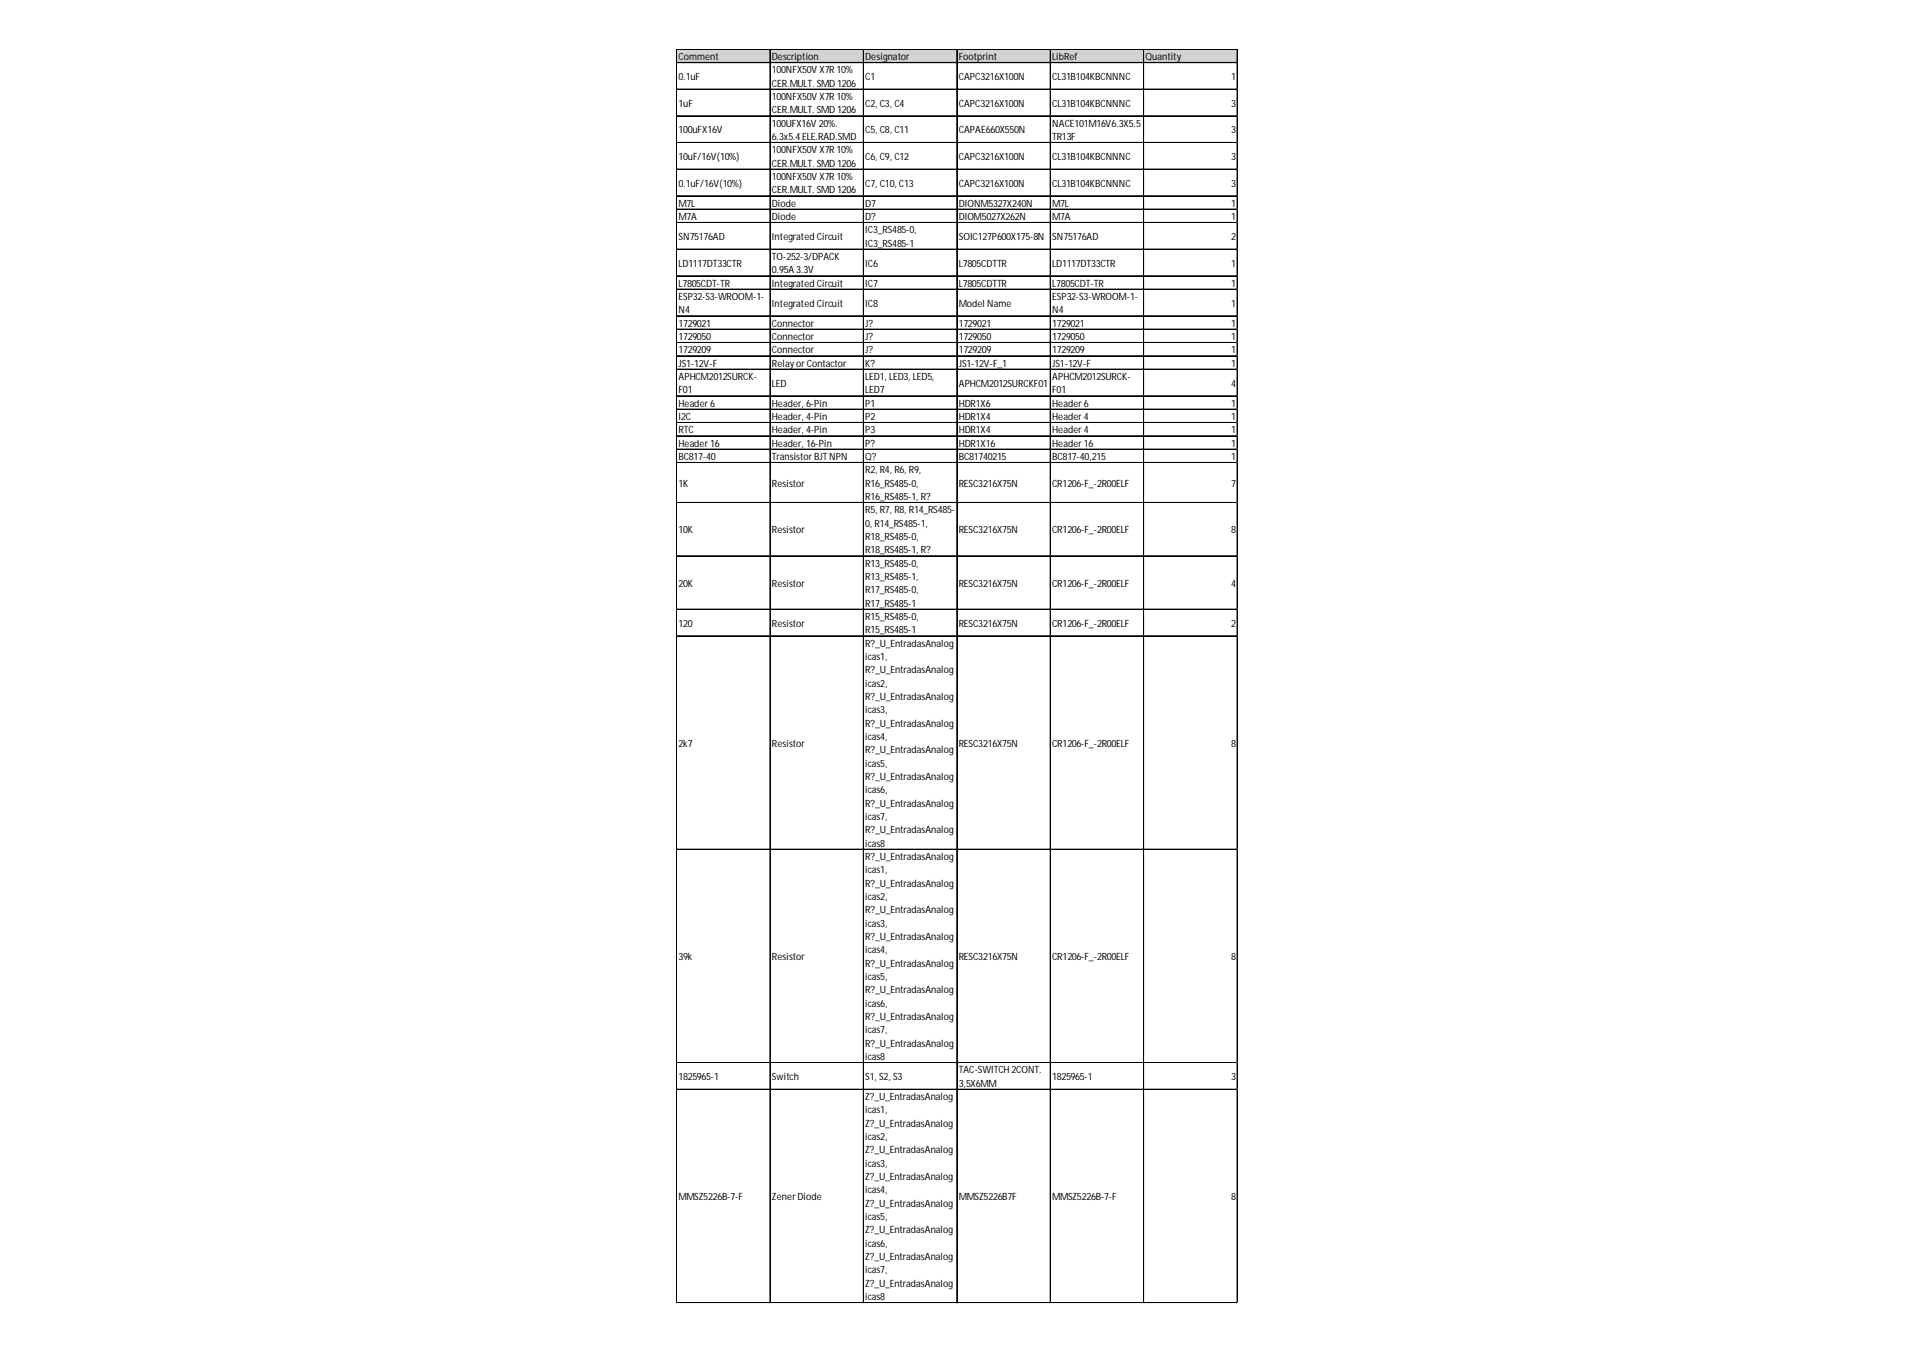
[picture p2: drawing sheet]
<svg xmlns="http://www.w3.org/2000/svg" width="297mm" height="210mm" viewBox="0 0 297 210" stroke-linecap="round" stroke-linejoin="round" font-family="sans-serif">
<defs><g id="words">
<g font-size="1.6">
<text x="105.2" y="9.3">Comment</text>
<text x="119.7" y="9.3">Description</text>
<text x="119.7" y="11.4">100NFX50V X7R 10%</text>
<text x="134.2" y="9.3">Designator</text>
<text x="148.6" y="9.3">Footprint</text>
<text x="163.1" y="9.3">LibRef</text>
<text x="177.6" y="9.3">Quantity</text>
<text x="105.2" y="12.4">0.1uF</text>
<text x="105.2" y="16.5">1uF</text>
<text x="119.7" y="13.4">CER.MULT. SMD 1206</text>
<text x="119.7" y="15.5">100NFX50V X7R 10%</text>
<text x="119.7" y="17.6">CER.MULT. SMD 1206</text>
<text x="134.2" y="12.4">C1</text>
<text x="134.2" y="16.5">C2, C3, C4</text>
<text x="148.6" y="12.4">CAPC3216X100N</text>
<text x="148.6" y="16.5">CAPC3216X100N</text>
<text x="163.1" y="12.4">CL31B104KBCNNNC</text>
<text x="163.1" y="16.5">CL31B104KBCNNNC</text>
<text x="190.8" y="12.4">1</text>
<text x="190.8" y="16.5">3</text>
<text x="105.2" y="20.7">100uFX16V</text>
<text x="119.7" y="19.6">100UFX16V 20%.</text>
<text x="119.7" y="21.7">6.3x5.4ELE.RAD.SMD</text>
<text x="119.7" y="23.8">100NFX50V X7R 10%</text>
<text x="134.2" y="20.7">C5, C8, C11</text>
<text x="148.6" y="20.7">CAPAE660X550N</text>
<text x="163.1" y="19.6">NACE101M16V6.3X5.5</text>
<text x="163.1" y="21.7">TR13F</text>
<text x="190.8" y="20.7">3</text>
<text x="105.2" y="24.8">10uF/16V(10%)</text>
<text x="105.2" y="28.9">0.1uF/16V(10%)</text>
<text x="119.7" y="25.8">CER.MULT. SMD 1206</text>
<text x="119.7" y="27.9">100NFX50V X7R 10%</text>
<text x="119.7" y="30">CER.MULT. SMD 1206</text>
<text x="134.2" y="24.8">C6, C9, C12</text>
<text x="134.2" y="28.9">C7, C10, C13</text>
<text x="148.6" y="24.8">CAPC3216X100N</text>
<text x="148.6" y="28.9">CAPC3216X100N</text>
<text x="163.1" y="24.8">CL31B104KBCNNNC</text>
<text x="163.1" y="28.9">CL31B104KBCNNNC</text>
<text x="190.8" y="24.8">3</text>
<text x="190.8" y="28.9">3</text>
<text x="105.2" y="32">M7L</text>
<text x="105.2" y="34.1">M7A</text>
<text x="119.7" y="32">Diode</text>
<text x="119.7" y="34.1">Diode</text>
<text x="134.2" y="32">D7</text>
<text x="134.2" y="34.1">D?</text>
<text x="148.6" y="32">DIONM5327X240N</text>
<text x="148.6" y="34.1">DIOM5027X262N</text>
<text x="163.1" y="32">M7L</text>
<text x="163.1" y="34.1">M7A</text>
<text x="190.8" y="32">1</text>
<text x="190.8" y="34.1">1</text>
<text x="105.2" y="37.2">SN75176AD</text>
<text x="105.2" y="41.3">LD1117DT33CTR</text>
<text x="119.7" y="37.2">Integrated Circuit</text>
<text x="119.7" y="40.3">TO-252-3/DPACK</text>
<text x="134.2" y="36.2">IC3_RS485-0,</text>
<text x="134.2" y="38.2">IC3_RS485-1</text>
<text x="134.2" y="41.3">IC6</text>
<text x="148.6" y="37.2">SOIC127P600X175-8N</text>
<text x="148.6" y="41.3">L7805CDTTR</text>
<text x="163.1" y="37.2">SN75176AD</text>
<text x="163.1" y="41.3">LD1117DT33CTR</text>
<text x="190.8" y="37.2">2</text>
<text x="190.8" y="41.3">1</text>
<text x="105.2" y="44.4">L7805CDT-TR</text>
<text x="105.2" y="46.5">ESP32-S3-WROOM-1-</text>
<text x="119.7" y="42.4">0.95A 3.3V</text>
<text x="119.7" y="44.4">Integrated Circuit</text>
<text x="119.7" y="47.5">Integrated Circuit</text>
<text x="134.2" y="44.4">IC7</text>
<text x="134.2" y="47.5">IC8</text>
<text x="148.6" y="44.4">L7805CDTTR</text>
<text x="148.6" y="47.5">Model Name</text>
<text x="163.1" y="44.4">L7805CDT-TR</text>
<text x="163.1" y="46.5">ESP32-S3-WROOM-1-</text>
<text x="190.8" y="44.4">1</text>
<text x="190.8" y="47.5">1</text>
<text x="105.2" y="48.6">N4</text>
<text x="105.2" y="50.6">1729021</text>
<text x="105.2" y="52.7">1729050</text>
<text x="119.7" y="50.6">Connector</text>
<text x="119.7" y="52.7">Connector</text>
<text x="134.2" y="50.6">J?</text>
<text x="134.2" y="52.7">J?</text>
<text x="148.6" y="50.6">1729021</text>
<text x="148.6" y="52.7">1729050</text>
<text x="163.1" y="48.6">N4</text>
<text x="163.1" y="50.6">1729021</text>
<text x="163.1" y="52.7">1729050</text>
<text x="190.8" y="50.6">1</text>
<text x="190.8" y="52.7">1</text>
<text x="105.2" y="54.8">1729209</text>
<text x="105.2" y="56.8">JS1-12V-F</text>
<text x="105.2" y="58.9">APHCM2012SURCK-</text>
<text x="119.7" y="54.8">Connector</text>
<text x="119.7" y="56.8">Relay or Contactor</text>
<text x="119.7" y="59.9">LED</text>
<text x="134.2" y="54.8">J?</text>
<text x="134.2" y="56.8">K?</text>
<text x="134.2" y="58.9">LED1, LED3, LED5,</text>
<text x="148.6" y="54.8">1729209</text>
<text x="148.6" y="56.8">JS1-12V-F_1</text>
<text x="148.6" y="59.9">APHCM2012SURCKF01</text>
<text x="163.1" y="54.8">1729209</text>
<text x="163.1" y="56.8">JS1-12V-F</text>
<text x="163.1" y="58.9">APHCM2012SURCK-</text>
<text x="190.8" y="54.8">1</text>
<text x="190.8" y="56.8">1</text>
<text x="190.8" y="59.9">4</text>
<text x="105.2" y="61">F01</text>
<text x="105.2" y="63">Header 6</text>
<text x="105.2" y="65.1">I2C</text>
<text x="119.7" y="63">Header, 6-Pin</text>
<text x="119.7" y="65.1">Header, 4-Pin</text>
<text x="134.2" y="61">LED7</text>
<text x="134.2" y="63">P1</text>
<text x="134.2" y="65.1">P2</text>
<text x="148.6" y="63">HDR1X6</text>
<text x="148.6" y="65.1">HDR1X4</text>
<text x="163.1" y="61">F01</text>
<text x="163.1" y="63">Header 6</text>
<text x="163.1" y="65.1">Header 4</text>
<text x="190.8" y="63">1</text>
<text x="190.8" y="65.1">1</text>
<text x="105.2" y="67.2">RTC</text>
<text x="105.2" y="69.2">Header 16</text>
<text x="105.2" y="71.3">BC817-40</text>
<text x="119.7" y="67.2">Header, 4-Pin</text>
<text x="119.7" y="69.2">Header, 16-Pin</text>
<text x="119.7" y="71.3">Transistor BJT NPN</text>
<text x="134.2" y="67.2">P3</text>
<text x="134.2" y="69.2">P?</text>
<text x="134.2" y="71.3">Q?</text>
<text x="148.6" y="67.2">HDR1X4</text>
<text x="148.6" y="69.2">HDR1X16</text>
<text x="148.6" y="71.3">BC81740215</text>
<text x="163.1" y="67.2">Header 4</text>
<text x="163.1" y="69.2">Header 16</text>
<text x="163.1" y="71.3">BC817-40,215</text>
<text x="190.8" y="67.2">1</text>
<text x="190.8" y="69.2">1</text>
<text x="190.8" y="71.3">1</text>
<text x="105.2" y="75.4">1K</text>
<text x="119.7" y="75.4">Resistor</text>
<text x="134.2" y="73.4">R2, R4, R6, R9,</text>
<text x="134.2" y="75.4">R16_RS485-0,</text>
<text x="134.2" y="77.5">R16_RS485-1, R?</text>
<text x="148.6" y="75.4">RESC3216X75N</text>
<text x="163.1" y="75.4">CR1206-F_-2R00ELF</text>
<text x="190.8" y="75.4">7</text>
<text x="105.2" y="82.7">10K</text>
<text x="119.7" y="82.7">Resistor</text>
<text x="134.2" y="79.6">R5, R7, R8, R14_RS485-</text>
<text x="134.2" y="81.6">0, R14_RS485-1,</text>
<text x="134.2" y="83.7">R18_RS485-0,</text>
<text x="148.6" y="82.7">RESC3216X75N</text>
<text x="163.1" y="82.7">CR1206-F_-2R00ELF</text>
<text x="190.8" y="82.7">8</text>
<text x="134.2" y="85.8">R18_RS485-1, R?</text>
<text x="134.2" y="87.8">R13_RS485-0,</text>
<text x="134.2" y="89.9">R13_RS485-1,</text>
<text x="105.2" y="90.9">20K</text>
<text x="119.7" y="90.9">Resistor</text>
<text x="134.2" y="92">R17_RS485-0,</text>
<text x="134.2" y="94">R17_RS485-1</text>
<text x="148.6" y="90.9">RESC3216X75N</text>
<text x="163.1" y="90.9">CR1206-F_-2R00ELF</text>
<text x="190.8" y="90.9">4</text>
<text x="105.2" y="97.1">120</text>
<text x="119.7" y="97.1">Resistor</text>
<text x="134.2" y="96.1">R15_RS485-0,</text>
<text x="134.2" y="98.2">R15_RS485-1</text>
<text x="134.2" y="100.2">R?_U_EntradasAnalog</text>
<text x="148.6" y="97.1">RESC3216X75N</text>
<text x="163.1" y="97.1">CR1206-F_-2R00ELF</text>
<text x="190.8" y="97.1">2</text>
<text x="134.2" y="102.3">icas1,</text>
<text x="134.2" y="104.4">R?_U_EntradasAnalog</text>
<text x="134.2" y="106.4">icas2,</text>
<text x="134.2" y="108.5">R?_U_EntradasAnalog</text>
<text x="134.2" y="110.6">icas3,</text>
<text x="134.2" y="112.6">R?_U_EntradasAnalog</text>
<text x="105.2" y="115.8">2k7</text>
<text x="119.7" y="115.8">Resistor</text>
<text x="134.2" y="114.7">icas4,</text>
<text x="134.2" y="116.8">R?_U_EntradasAnalog</text>
<text x="134.2" y="118.9">icas5,</text>
<text x="148.6" y="115.8">RESC3216X75N</text>
<text x="163.1" y="115.8">CR1206-F_-2R00ELF</text>
<text x="190.8" y="115.8">8</text>
<text x="134.2" y="120.9">R?_U_EntradasAnalog</text>
<text x="134.2" y="123">icas6,</text>
<text x="134.2" y="125.1">R?_U_EntradasAnalog</text>
<text x="134.2" y="127.1">icas7,</text>
<text x="134.2" y="129.2">R?_U_EntradasAnalog</text>
<text x="134.2" y="131.3">icas8</text>
<text x="134.2" y="133.3">R?_U_EntradasAnalog</text>
<text x="134.2" y="135.4">icas1,</text>
<text x="134.2" y="137.5">R?_U_EntradasAnalog</text>
<text x="134.2" y="139.5">icas2,</text>
<text x="134.2" y="141.6">R?_U_EntradasAnalog</text>
<text x="134.2" y="143.7">icas3,</text>
<text x="105.2" y="148.8">39k</text>
<text x="119.7" y="148.8">Resistor</text>
<text x="134.2" y="145.7">R?_U_EntradasAnalog</text>
<text x="134.2" y="147.8">icas4,</text>
<text x="134.2" y="149.9">R?_U_EntradasAnalog</text>
<text x="148.6" y="148.8">RESC3216X75N</text>
<text x="163.1" y="148.8">CR1206-F_-2R00ELF</text>
<text x="190.8" y="148.8">8</text>
<text x="134.2" y="151.9">icas5,</text>
<text x="134.2" y="154">R?_U_EntradasAnalog</text>
<text x="134.2" y="156.1">icas6,</text>
<text x="134.2" y="158.1">R?_U_EntradasAnalog</text>
<text x="134.2" y="160.2">icas7,</text>
<text x="105.2" y="167.4">1825965-1</text>
<text x="119.7" y="167.4">Switch</text>
<text x="134.2" y="162.3">R?_U_EntradasAnalog</text>
<text x="134.2" y="164.3">icas8</text>
<text x="134.2" y="167.4">S1, S2, S3</text>
<text x="148.6" y="166.4">TAC-SWITCH 2CONT.</text>
<text x="163.1" y="167.4">1825965-1</text>
<text x="190.8" y="167.4">3</text>
<text x="134.2" y="170.5">Z?_U_EntradasAnalog</text>
<text x="134.2" y="172.6">icas1,</text>
<text x="148.6" y="168.5">3,5X6MM</text>
<text x="134.2" y="174.7">Z?_U_EntradasAnalog</text>
<text x="134.2" y="176.7">icas2,</text>
<text x="134.2" y="178.8">Z?_U_EntradasAnalog</text>
<text x="134.2" y="180.9">icas3,</text>
<text x="134.2" y="182.9">Z?_U_EntradasAnalog</text>
<text x="134.2" y="185">icas4,</text>
<text x="105.2" y="186">MMSZ5226B-7-F</text>
<text x="119.7" y="186">Zener Diode</text>
<text x="134.2" y="187.1">Z?_U_EntradasAnalog</text>
<text x="134.2" y="189.1">icas5,</text>
<text x="134.2" y="191.2">Z?_U_EntradasAnalog</text>
<text x="148.6" y="186">MMSZ5226B7F</text>
<text x="163.1" y="186">MMSZ5226B-7-F</text>
<text x="190.8" y="186">8</text>
<text x="134.2" y="193.3">icas6,</text>
<text x="134.2" y="195.3">Z?_U_EntradasAnalog</text>
<text x="134.2" y="197.4">icas7,</text>
<text x="134.2" y="199.5">Z?_U_EntradasAnalog</text>
<text x="134.2" y="201.5">icas8</text>
</g>
</g></defs>
<path d="M104.9 7.7h87v2.1h-87z" fill="#d3d3d3"/>
<g fill="none" stroke="#000" stroke-width=".16">
<path d="M104.9 7.6v194.4M105 7.6h86.9M105 7.7h86.9M105 9.7h86.9M105 13.8h86.9M105 13.9h86.9M105 17.9h86.9M105 18h86.9M119.4 7.7v194.3M133.8 7.7v194.3M133.9 7.7v194.3M148.3 7.7v194.3"/>
<path d="M148.4 7.7v194.3M162.8 7.7v194.3M162.9 7.7v194.3M177.3 7.7v194.3M191.8 7.7v194.3M105 22.1h86.9M105 26.2h86.9M105 26.3h86.9M105 30.3h86.9M105 30.4h86.9M105 32.4h86.9M105 32.5h86.9"/>
<path d="M105 34.5h86.9M105 38.6h86.9M105 38.7h86.9M105 42.7h86.9M105 42.8h86.9M105 44.8h86.9M105 44.9h86.9M105 48.9h86.9M105 49h86.9M105 51h86.9M105 51.1h86.9M105 53.1h86.9"/>
<path d="M105 55.2h86.9M105 57.2h86.9M105 57.3h86.9M105 61.4h86.9M105 63.4h86.9M105 63.5h86.9M105 65.5h86.9M105 67.6h86.9M105 69.6h86.9M105 69.7h86.9M105 71.7h86.9M105 77.9h86.9"/>
<path d="M105 86.2h86.9M105 94.4h86.9M105 94.5h86.9M105 98.6h86.9M105 131.6h86.9M105 131.7h86.9M105 164.7h86.9M105 164.8h86.9M105 168.8h86.9M105 168.9h86.9M105 201.9h86.9M105 202h86.9"/>
</g>
<path d="M104.9 202v.1" fill="none" stroke="#d4d4d4" stroke-width=".16"/>
<path d="M104.9 202l.1 .1z" fill="#d4d4d4"/>
<path d="M119.4 202v.1" fill="none" stroke="#d4d4d4" stroke-width=".16"/>
<path d="M119.4 202l.1 .1z" fill="#d4d4d4"/>
<path d="M133.8 202v.1" fill="none" stroke="#d4d4d4" stroke-width=".16"/>
<path d="M133.8 202l.1 .1z" fill="#d4d4d4"/>
<path d="M148.3 202v.1" fill="none" stroke="#d4d4d4" stroke-width=".16"/>
<path d="M148.3 202l.1 .1z" fill="#d4d4d4"/>
<path d="M162.8 202v.1" fill="none" stroke="#d4d4d4" stroke-width=".16"/>
<path d="M162.8 202l.1 .1z" fill="#d4d4d4"/>
<path d="M177.3 202v.1" fill="none" stroke="#d4d4d4" stroke-width=".16"/>
<path d="M177.3 202l.1 .1z" fill="#d4d4d4"/>
<path d="M191.8 202v.1" fill="none" stroke="#d4d4d4" stroke-width=".16"/>
<path d="M191.8 202l.1 .1z" fill="#d4d4d4"/>
<path d="M191.9 13.8h.1" fill="none" stroke="#d4d4d4" stroke-width=".16"/>
<path d="M191.9 13.8v.1z" fill="#d4d4d4"/>
<path d="M191.9 17.9h.1" fill="none" stroke="#d4d4d4" stroke-width=".16"/>
<path d="M191.9 17.9v.1z" fill="#d4d4d4"/>
<path d="M191.9 22.1h.1" fill="none" stroke="#d4d4d4" stroke-width=".16"/>
<path d="M191.9 22.1v.1z" fill="#d4d4d4"/>
<path d="M191.9 26.2h.1" fill="none" stroke="#d4d4d4" stroke-width=".16"/>
<path d="M191.9 26.2v.1z" fill="#d4d4d4"/>
<path d="M191.9 30.3h.1" fill="none" stroke="#d4d4d4" stroke-width=".16"/>
<path d="M191.9 30.3v.1z" fill="#d4d4d4"/>
<path d="M191.9 32.4h.1" fill="none" stroke="#d4d4d4" stroke-width=".16"/>
<path d="M191.9 32.4v.1z" fill="#d4d4d4"/>
<path d="M191.9 34.5h.1" fill="none" stroke="#d4d4d4" stroke-width=".16"/>
<path d="M191.9 34.5v.1z" fill="#d4d4d4"/>
<path d="M191.9 38.6h.1" fill="none" stroke="#d4d4d4" stroke-width=".16"/>
<path d="M191.9 38.6v.1z" fill="#d4d4d4"/>
<path d="M191.9 42.7h.1" fill="none" stroke="#d4d4d4" stroke-width=".16"/>
<path d="M191.9 42.7v.2z" fill="#d4d4d4"/>
<path d="M191.9 44.8h.1" fill="none" stroke="#d4d4d4" stroke-width=".16"/>
<path d="M191.9 44.8v.1z" fill="#d4d4d4"/>
<path d="M191.9 48.9h.1" fill="none" stroke="#d4d4d4" stroke-width=".16"/>
<path d="M191.9 48.9v.2z" fill="#d4d4d4"/>
<path d="M191.9 51h.1" fill="none" stroke="#d4d4d4" stroke-width=".16"/>
<path d="M191.9 51v.1z" fill="#d4d4d4"/>
<path d="M191.9 53.1h.1" fill="none" stroke="#d4d4d4" stroke-width=".16"/>
<path d="M191.9 53.1v.1z" fill="#d4d4d4"/>
<path d="M191.9 55.2h.1" fill="none" stroke="#d4d4d4" stroke-width=".16"/>
<path d="M191.9 55.2v.1z" fill="#d4d4d4"/>
<path d="M191.9 57.2h.1" fill="none" stroke="#d4d4d4" stroke-width=".16"/>
<path d="M191.9 57.2v.1z" fill="#d4d4d4"/>
<path d="M191.9 61.4h.1" fill="none" stroke="#d4d4d4" stroke-width=".16"/>
<path d="M191.9 61.4v.1z" fill="#d4d4d4"/>
<path d="M191.9 63.4h.1" fill="none" stroke="#d4d4d4" stroke-width=".16"/>
<path d="M191.9 63.4v.1z" fill="#d4d4d4"/>
<path d="M191.9 65.5h.1" fill="none" stroke="#d4d4d4" stroke-width=".16"/>
<path d="M191.9 65.5v.1z" fill="#d4d4d4"/>
<path d="M191.9 67.6h.1" fill="none" stroke="#d4d4d4" stroke-width=".16"/>
<path d="M191.9 67.6v.1z" fill="#d4d4d4"/>
<path d="M191.9 69.6h.1" fill="none" stroke="#d4d4d4" stroke-width=".16"/>
<path d="M191.9 69.6v.1z" fill="#d4d4d4"/>
<path d="M191.9 71.7h.1" fill="none" stroke="#d4d4d4" stroke-width=".16"/>
<path d="M191.9 71.7v.1z" fill="#d4d4d4"/>
<path d="M191.9 77.9h.1" fill="none" stroke="#d4d4d4" stroke-width=".16"/>
<path d="M191.9 77.9v.1z" fill="#d4d4d4"/>
<path d="M191.9 86.2h.1" fill="none" stroke="#d4d4d4" stroke-width=".16"/>
<path d="M191.9 86.2v.1z" fill="#d4d4d4"/>
<path d="M191.9 94.4h.1" fill="none" stroke="#d4d4d4" stroke-width=".16"/>
<path d="M191.9 94.4v.1z" fill="#d4d4d4"/>
<path d="M191.9 98.6h.1" fill="none" stroke="#d4d4d4" stroke-width=".16"/>
<path d="M191.9 98.6v.1z" fill="#d4d4d4"/>
<path d="M191.9 131.6h.1" fill="none" stroke="#d4d4d4" stroke-width=".16"/>
<path d="M191.9 131.6v.1z" fill="#d4d4d4"/>
<path d="M191.9 164.7h.1" fill="none" stroke="#d4d4d4" stroke-width=".16"/>
<path d="M191.9 164.7v.1z" fill="#d4d4d4"/>
<path d="M191.9 168.8h.1" fill="none" stroke="#d4d4d4" stroke-width=".16"/>
<path d="M191.9 168.8v.2z" fill="#d4d4d4"/>
<path d="M191.9 201.9h.1" fill="none" stroke="#d4d4d4" stroke-width=".16"/>
<path d="M191.9 201.9v.1z" fill="#d4d4d4"/>
<use href="#words"/>
</svg>
